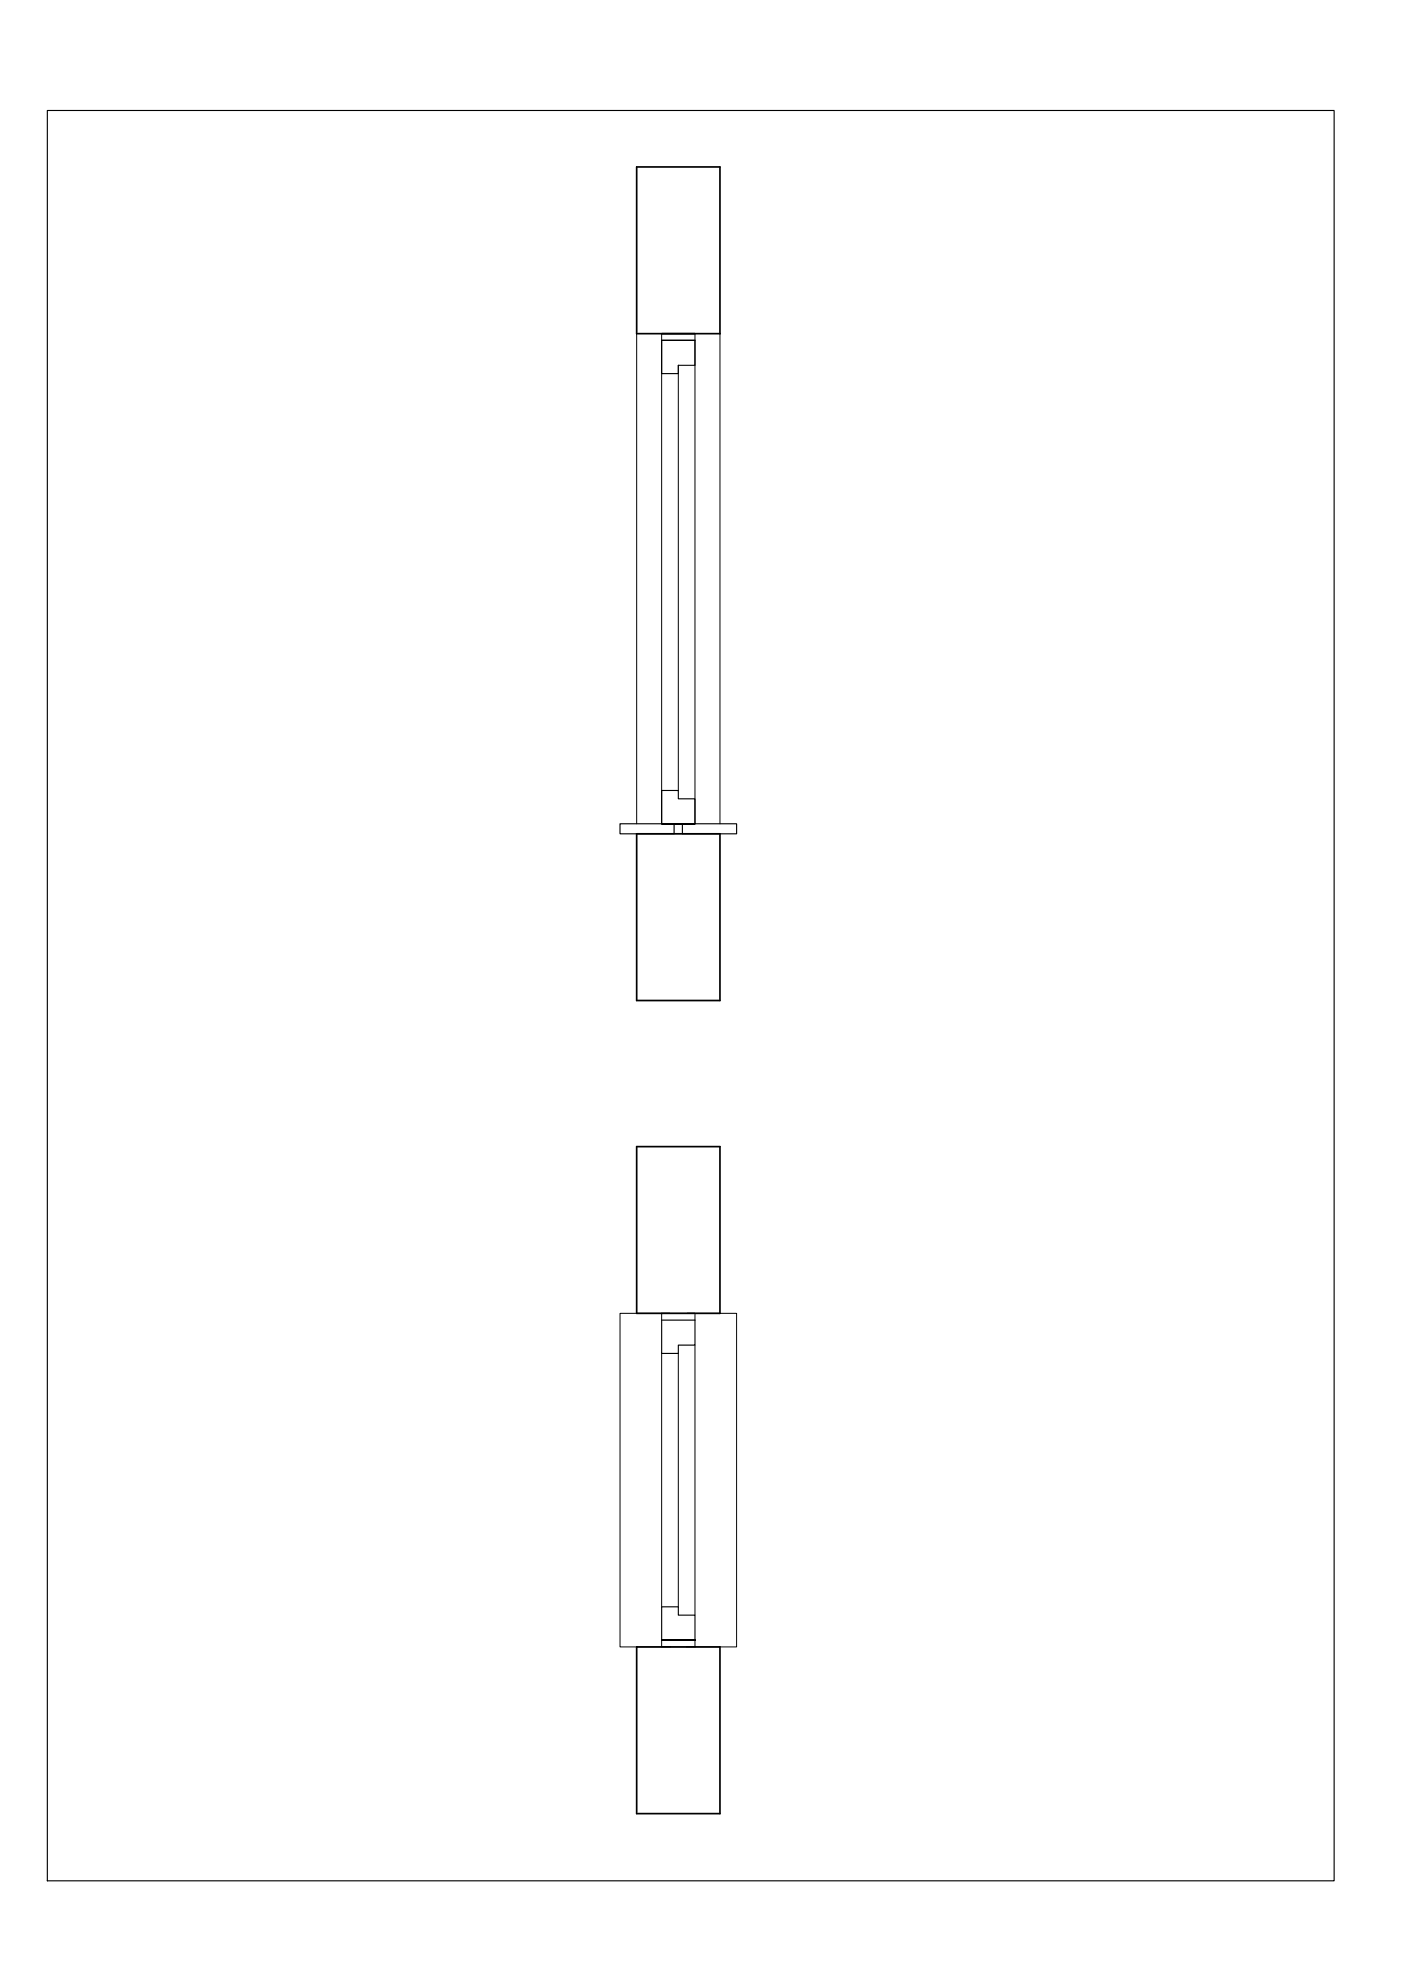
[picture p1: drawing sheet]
<svg xmlns="http://www.w3.org/2000/svg" width="420mm" height="594mm" viewBox="0 0 420 594" stroke-linecap="round" stroke-linejoin="round" font-family="sans-serif">
<!-- layer: 0.5 -->
<path d="M190.9 50.1h25v50h-25zM190.9 250h25v50h-25zM190.9 343.9h25v50h-25zM190.9 493.9h25v50h-25z" fill="none" stroke="#000" stroke-width=".51"/>
<!-- layer: 0.13 -->
<path d="M190.9 100.1v146.9M198.4 102.1v144.9M203.4 109.5v127.6M208.4 102.1v144.9M215.9 100.1v146.9M200.9 393.9h-15v100h15M205.9 393.9h15v100h-15M198.4 405.9v76M203.4 405.9v76M208.4 403.4v81" fill="none" stroke="#000" stroke-width=".3"/>
<!-- layer: da 0.35 -->
<path d="M198.4 102.1h10v7.4h-5v2.5h-5zM198.4 102.1h10M198.4 237.1h5v2.5h5v7.4h-10h10h-10zM185.9 247h16.3v3h-16.3zM198.4 247h10M204.7 247h16.2v3h-16.2zM198.4 395.9h10v7.5h-5v2.5h-5zM198.4 481.9h5v2.5h5v7.5h-10h10h-10zM198.4 491.9h10" fill="none" stroke="#000" stroke-width=".34"/>
<!-- layer: da 0.25 -->
<path d="M198.4 102.1v-2h10v2M198.4 395.9v-2h10v2M198.4 491.9v2h10v-2" fill="none" stroke="#000" stroke-width=".3"/>
<!-- layer: 0 -->
<path d="M14.2 33.1h385.9v530.9h-385.9z" fill="none" stroke="#000" stroke-width=".34"/>
</svg>
